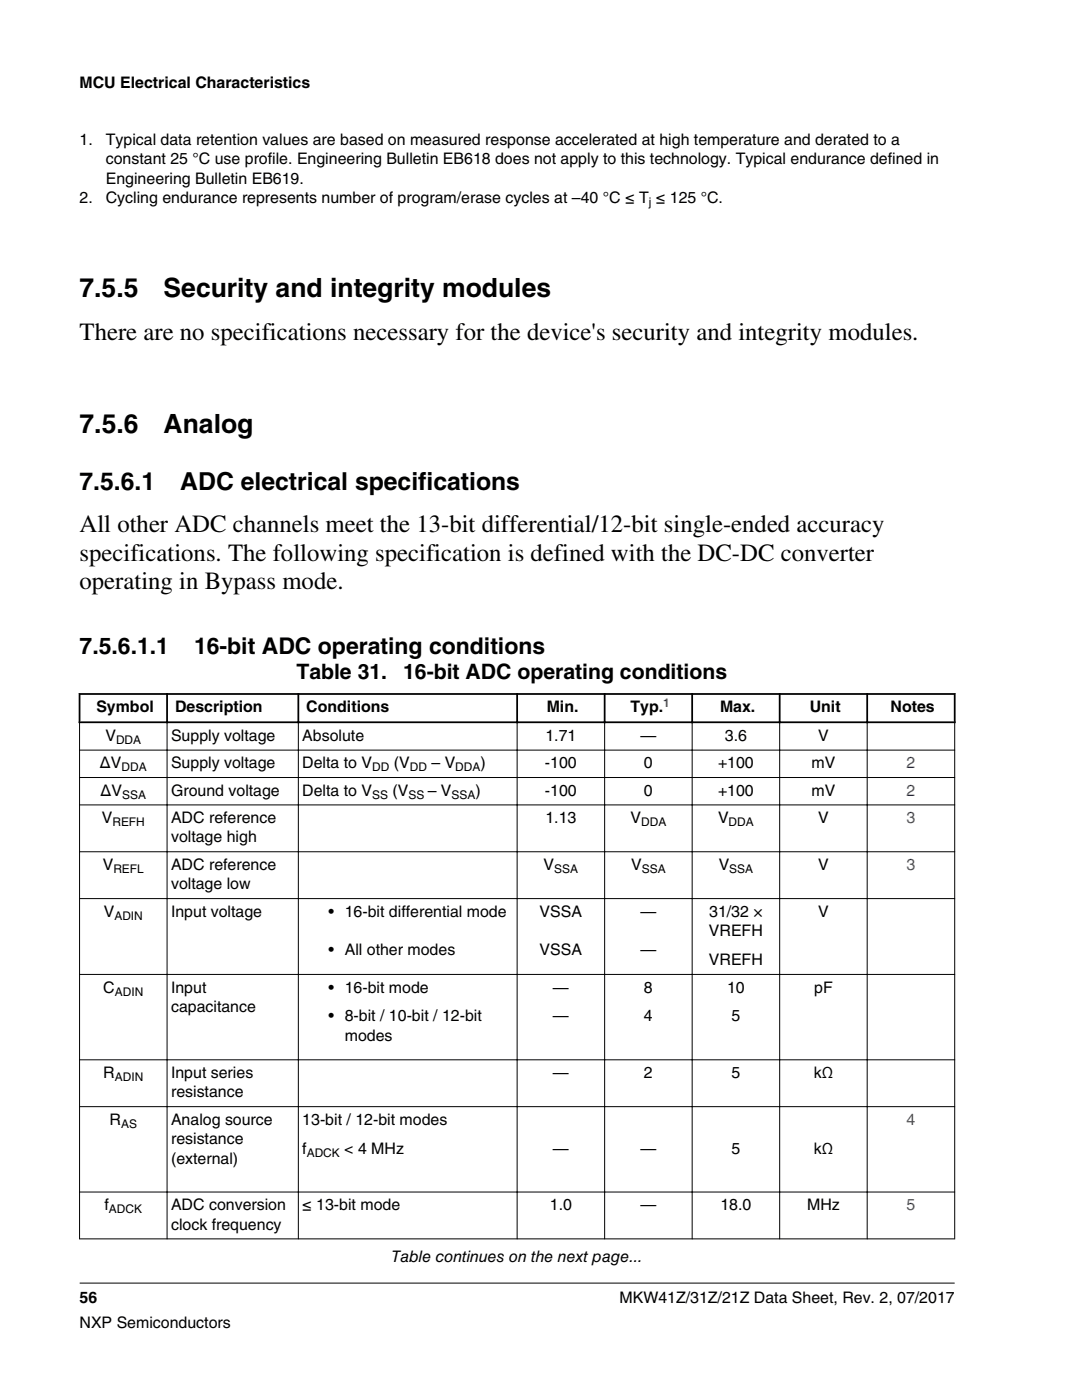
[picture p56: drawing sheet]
<svg xmlns="http://www.w3.org/2000/svg" width="216mm" height="279mm" viewBox="0 0 216 279" stroke-linecap="round" stroke-linejoin="round" font-family="sans-serif">
<defs><g id="words">
<g font-size="5.3">
<text x="15.9" y="59.3">7.5.5</text>
<text x="32.6" y="59.3">Security and integrity modules</text>
<text x="15.9" y="86.4">7.5.6</text>
<text x="32.6" y="86.4">Analog</text>
</g>
<g font-size="4.9">
<text x="15.9" y="67.9">There are no specifications necessary for the device's security and integrity modules.</text>
<text x="15.9" y="97.8">7.5.6.1</text>
<text x="36" y="97.8">ADC electrical specifications</text>
<text x="15.9" y="106.2">All other ADC channels meet the 13-bit differential/12-bit single-ended accuracy</text>
<text x="15.9" y="111.9">specifications. The following specification is defined with the DC-DC converter</text>
<text x="15.9" y="117.5">operating in Bypass mode.</text>
</g>
<g font-size="4.6">
<text x="15.9" y="130.6">7.5.6.1.1</text>
<text x="38.7" y="130.6">16-bit ADC operating conditions</text>
</g>
<g font-size="4.2">
<text x="59.1" y="135.4">Table 31.</text>
<text x="80.4" y="135.4">16-bit ADC operating conditions</text>
</g>
<g font-size="3.2">
<text x="15.9" y="17.5">MCU Electrical Characteristics</text>
<text x="15.9" y="28.9">1.</text>
<text x="21.1" y="28.9">Typical data retention values are based on measured response accelerated at high temperature and derated to a</text>
<text x="21.1" y="32.8">constant 25 °C use profile. Engineering Bulletin EB618 does not apply to this technology. Typical endurance defined in</text>
<text x="15.9" y="40.6">2.</text>
<text x="21.1" y="36.7">Engineering Bulletin EB619.</text>
<text x="21.1" y="40.6">Cycling endurance represents number of program/erase cycles at –40 °C ≤ T ≤ 125 °C.</text>
<text x="19.2" y="142.2">Symbol</text>
<text x="34.9" y="142.2">Description</text>
<text x="61.1" y="142.2">Conditions</text>
<text x="109.1" y="142.2">Min.</text>
<text x="125.8" y="142.2">Typ.</text>
<text x="143.7" y="142.2">Max.</text>
<text x="161.6" y="142.2">Unit</text>
<text x="177.7" y="142.2">Notes</text>
<text x="21" y="147.8">V</text>
<text x="34.1" y="147.8">Supply voltage</text>
<text x="60.3" y="147.8">Absolute</text>
<text x="108.8" y="147.8">1.71</text>
<text x="127.8" y="147.8">—</text>
<text x="144.6" y="147.8">3.6</text>
<text x="163.2" y="147.8">V</text>
<text x="20" y="153.3">ΔV</text>
<text x="34.1" y="153.3">Supply voltage</text>
<text x="60.3" y="153.3">Delta to V</text>
<text x="78.6" y="153.3">(V</text>
<text x="86.1" y="153.3">– V</text>
<text x="95.9" y="153.3">)</text>
<text x="108.7" y="153.3">-100</text>
<text x="128.5" y="153.3">0</text>
<text x="143.3" y="153.3">+100</text>
<text x="161.9" y="153.3">mV</text>
<text x="20.1" y="158.8">ΔV</text>
<text x="34.1" y="158.8">Ground voltage</text>
<text x="60.3" y="158.8">Delta to V</text>
<text x="78.3" y="158.8">(V</text>
<text x="85.3" y="158.8">– V</text>
<text x="94.9" y="158.8">)</text>
<text x="108.7" y="158.8">-100</text>
<text x="128.5" y="158.8">0</text>
<text x="143.3" y="158.8">+100</text>
<text x="161.9" y="158.8">mV</text>
<text x="20.3" y="164.2">V</text>
<text x="34.1" y="164.2">ADC reference</text>
<text x="108.8" y="164.2">1.13</text>
<text x="125.8" y="164.2">V</text>
<text x="143.3" y="164.2">V</text>
<text x="163.2" y="164.2">V</text>
<text x="20.5" y="173.6">V</text>
<text x="34.1" y="168.1">voltage high</text>
<text x="34.1" y="173.6">ADC reference</text>
<text x="108.5" y="173.6">V</text>
<text x="125.9" y="173.6">V</text>
<text x="143.4" y="173.6">V</text>
<text x="163.2" y="173.6">V</text>
<text x="34.1" y="177.5">voltage low</text>
<text x="20.7" y="182.9">V</text>
<text x="34.1" y="182.9">Input voltage</text>
<text x="65.6" y="182.9">• 16-bit differential mode</text>
<text x="107.7" y="182.9">VSSA</text>
<text x="127.8" y="182.9">—</text>
<text x="141.5" y="182.9">31/32 ×</text>
<text x="163.2" y="182.9">V</text>
<text x="65.6" y="190.6">• All other modes</text>
<text x="107.7" y="190.6">VSSA</text>
<text x="127.8" y="190.6">—</text>
<text x="141.5" y="186.8">VREFH</text>
<text x="141.5" y="192.6">VREFH</text>
<text x="20.6" y="198.1">C</text>
<text x="34.1" y="198.1">Input</text>
<text x="34.1" y="202">capacitance</text>
<text x="65.6" y="198.1">• 16-bit mode</text>
<text x="65.6" y="203.9">• 8-bit / 10-bit / 12-bit</text>
<text x="110.3" y="198.1">—</text>
<text x="110.3" y="203.9">—</text>
<text x="128.5" y="198.1">8</text>
<text x="128.5" y="203.9">4</text>
<text x="145.1" y="198.1">10</text>
<text x="146" y="203.9">5</text>
<text x="162.5" y="198.1">pF</text>
<text x="68.8" y="207.7">modes</text>
<text x="20.6" y="215.1">R</text>
<text x="34.1" y="215.1">Input series</text>
<text x="110.3" y="215.1">—</text>
<text x="128.5" y="215.1">2</text>
<text x="146" y="215.1">5</text>
<text x="162.4" y="215.1">kΩ</text>
<text x="34.1" y="219">resistance</text>
<text x="21.9" y="224.5">R</text>
<text x="34.1" y="224.5">Analog source</text>
<text x="60.3" y="224.5">13-bit / 12-bit modes</text>
<text x="34.1" y="228.3">resistance</text>
<text x="34.1" y="232.2">(external)</text>
<text x="60.3" y="230.2">f</text>
<text x="68.7" y="230.2">&lt; 4 MHz</text>
<text x="110.3" y="230.2">—</text>
<text x="127.8" y="230.2">—</text>
<text x="146" y="230.2">5</text>
<text x="162.4" y="230.2">kΩ</text>
<text x="20.9" y="241.5">f</text>
<text x="34.1" y="241.5">ADC conversion</text>
<text x="34.1" y="245.4">clock frequency</text>
<text x="60.3" y="241.5">≤ 13-bit mode</text>
<text x="109.7" y="241.5">1.0</text>
<text x="127.8" y="241.5">—</text>
<text x="143.8" y="241.5">18.0</text>
<text x="161" y="241.5">MHz</text>
<text x="78.1" y="251.9">Table continues on the next page...</text>
<text x="15.9" y="260">56</text>
<text x="123.6" y="260">MKW41Z/31Z/21Z Data Sheet, Rev. 2, 07/2017</text>
<text x="15.9" y="265">NXP Semiconductors</text>
</g>
<g font-size="3.2" fill="#00f">
<text x="180.9" y="153.3">2</text>
<text x="180.9" y="158.8">2</text>
<text x="180.9" y="164.2">3</text>
<text x="180.9" y="173.6">3</text>
<text x="180.9" y="224.5">4</text>
<text x="180.9" y="241.5">5</text>
</g>
<g font-size="2.4">
<text x="129.5" y="41.2">j</text>
<text x="23.2" y="148.5">DDA</text>
<text x="24.2" y="153.9">DDA</text>
<text x="74.3" y="153.9">DD</text>
<text x="81.8" y="153.9">DD</text>
<text x="90.8" y="153.9">DDA</text>
<text x="24.4" y="159.4">SSA</text>
<text x="74.3" y="159.4">SS</text>
<text x="81.5" y="159.4">SS</text>
<text x="90.1" y="159.4">SSA</text>
<text x="22.4" y="164.9">REFH</text>
<text x="127.9" y="164.9">DDA</text>
<text x="145.4" y="164.9">DDA</text>
<text x="22.6" y="174.2">REFL</text>
<text x="110.6" y="174.2">SSA</text>
<text x="128.1" y="174.2">SSA</text>
<text x="145.5" y="174.2">SSA</text>
<text x="22.8" y="183.6">ADIN</text>
<text x="22.9" y="198.7">ADIN</text>
<text x="22.9" y="215.8">ADIN</text>
<text x="24.2" y="225.1">AS</text>
<text x="61.2" y="230.9">ADCK</text>
<text x="21.7" y="242.1">ADCK</text>
</g>
<text font-size="2.4" fill="#00f" x="132.3" y="141.1">1</text>
</g></defs>
<path d="M15.7 138.5h175M15.9 138.3v6M33.3 138.3v6M59.5 138.3v6M103.2 138.3v6M120.6 138.3v6M138.1 138.3v6M155.6 138.3v6M173 138.3v6M190.5 138.3v6M15.7 144.1h175" fill="none" stroke="#000" stroke-width=".35"/>
<g fill="none" stroke="#000" stroke-width=".2">
<path d="M15.8 149.7h174.8M15.8 155.2h174.8M15.9 144.3v103M33.3 143.9v103.4M59.5 143.9v103.4M103.2 143.9v103.4M120.6 143.9v103.4M138.1 143.9v103.4M155.6 143.9v103.4M173 143.9v103.4M190.5 144.3v103M15.8 160.6h174.8"/>
<path d="M15.8 170h174.8M15.8 179.3h174.8M15.8 194.5h174.8M15.8 211.5h174.8M15.8 220.9h174.8M15.8 237.9h174.8M15.8 247.2h174.8M15.9 256.1h174.6"/>
</g>
<use href="#words"/>
</svg>
